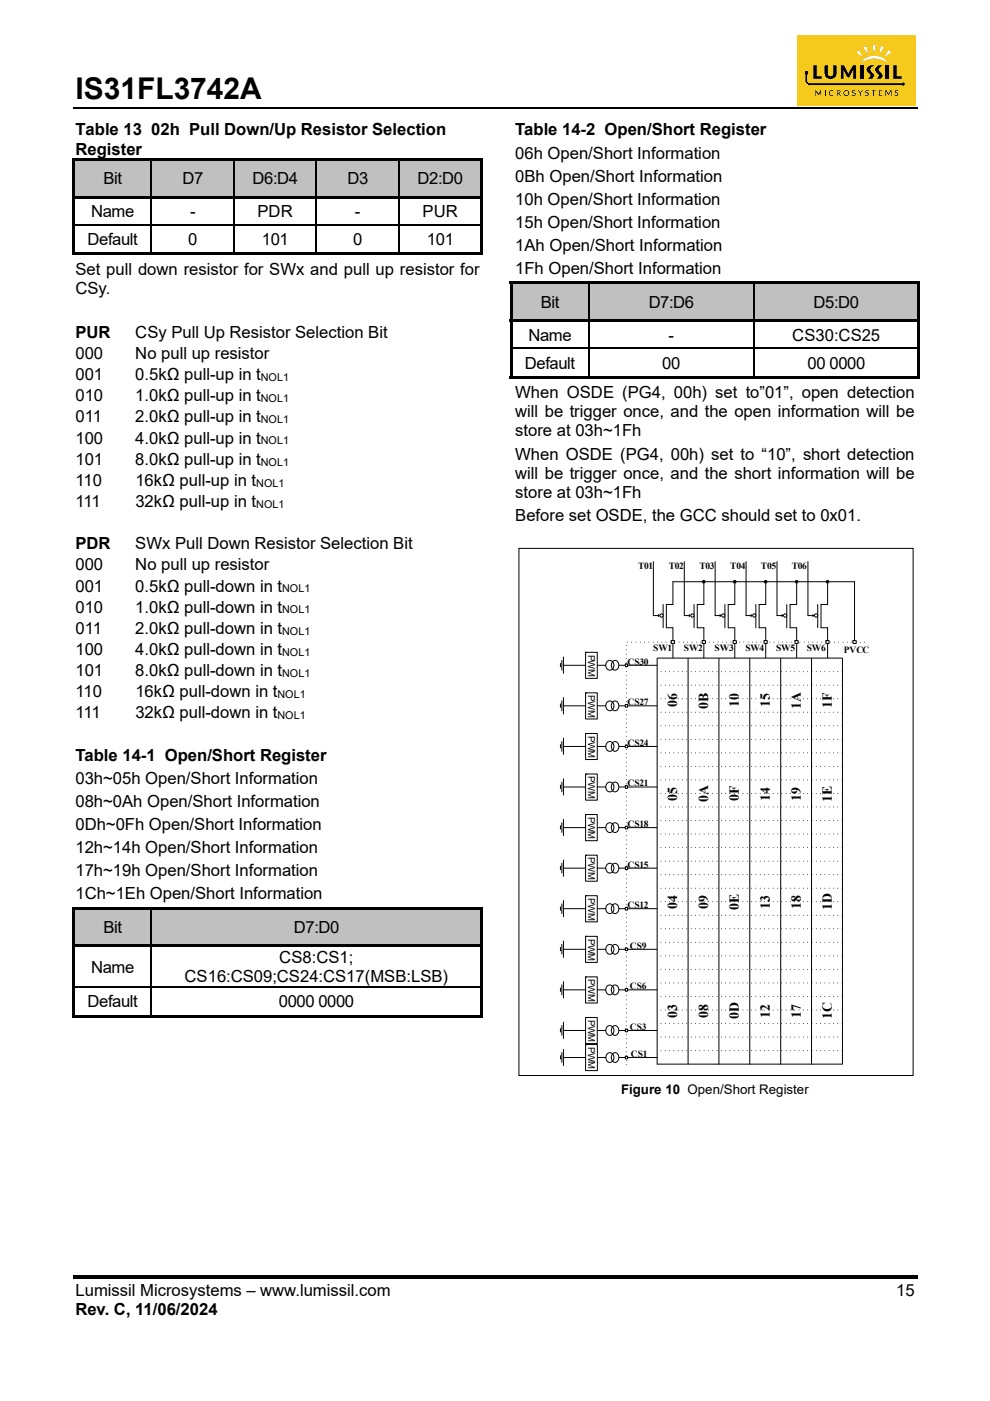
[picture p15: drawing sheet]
<svg xmlns="http://www.w3.org/2000/svg" width="210mm" height="297mm" viewBox="0 0 210 297" stroke-linecap="round" stroke-linejoin="round" font-family="sans-serif">
<defs><g id="words">
<text font-size="6.3" x="16" y="21">IS31FL3742A</text>
<g font-size="3.5">
<text x="16" y="28.7">Table 13 02h Pull Down/Up Resistor Selection</text>
<text x="109.3" y="28.7">Table 14-2 Open/Short Register</text>
<text x="16" y="32.8">Register</text>
<text x="109.3" y="33.6">06h Open/Short Information</text>
<text x="21.9" y="39.1">Bit</text>
<text x="38.7" y="39.1">D7</text>
<text x="53.6" y="39.1">D6:D4</text>
<text x="73.7" y="39.1">D3</text>
<text x="88.6" y="39.1">D2:D0</text>
<text x="109.3" y="38.5">0Bh Open/Short Information</text>
<text x="19.3" y="46.1">Name</text>
<text x="40.3" y="46.1">-</text>
<text x="54.6" y="46.1">PDR</text>
<text x="75.3" y="46.1">-</text>
<text x="89.6" y="46.1">PUR</text>
<text x="109.3" y="43.4">10h Open/Short Information</text>
<text x="18.6" y="51.9">Default</text>
<text x="39.9" y="51.9">0</text>
<text x="55.5" y="51.9">101</text>
<text x="74.9" y="51.9">0</text>
<text x="90.5" y="51.9">101</text>
<text x="109.3" y="48.3">15h Open/Short Information</text>
<text x="109.3" y="53.2">1Ah Open/Short Information</text>
<text x="16" y="58.2">Set pull down resistor for SWx and pull up resistor for</text>
<text x="109.3" y="58.1">1Fh Open/Short Information</text>
<text x="16" y="62.3">CSy.</text>
<text x="114.7" y="65.3">Bit</text>
<text x="137.6" y="65.3">D7:D6</text>
<text x="172.6" y="65.3">D5:D0</text>
<text x="16" y="71.6">PUR</text>
<text x="28.7" y="71.6">CSy Pull Up Resistor Selection Bit</text>
<text x="16" y="76.1">000</text>
<text x="28.7" y="76.1">No pull up resistor</text>
<text x="112.1" y="72.3">Name</text>
<text x="141.8" y="72.3">-</text>
<text x="168" y="72.3">CS30:CS25</text>
<text x="16" y="80.6">001</text>
<text x="28.7" y="80.6">0.5kΩ pull-up in t</text>
<text x="111.3" y="78.1">Default</text>
<text x="140.5" y="78.1">00</text>
<text x="171.3" y="78.1">00 0000</text>
<text x="16" y="85.1">010</text>
<text x="16" y="89.6">011</text>
<text x="28.7" y="85.1">1.0kΩ pull-up in t</text>
<text x="28.7" y="89.6">2.0kΩ pull-up in t</text>
<text x="109.3" y="84.4">When OSDE (PG4, 00h) set to”01”, open detection</text>
<text x="109.3" y="88.5">will be trigger once, and the open information will be</text>
<text x="16" y="94">100</text>
<text x="28.7" y="94">4.0kΩ pull-up in t</text>
<text x="109.3" y="92.5">store at 03h~1Fh</text>
<text x="16" y="98.5">101</text>
<text x="28.7" y="98.5">8.0kΩ pull-up in t</text>
<text x="109.3" y="97.4">When OSDE (PG4, 00h) set to “10”, short detection</text>
<text x="109.3" y="101.5">will be trigger once, and the short information will be</text>
<text x="16" y="107.5">111</text>
<text x="16" y="103">110</text>
<text x="28.7" y="107.5">32kΩ pull-up in t</text>
<text x="28.7" y="103">16kΩ pull-up in t</text>
<text x="109.3" y="105.6">store at 03h~1Fh</text>
<text x="109.3" y="110.4">Before set OSDE, the GCC should set to 0x01.</text>
<text x="16" y="116.5">PDR</text>
<text x="28.7" y="116.5">SWx Pull Down Resistor Selection Bit</text>
<text x="16" y="120.9">000</text>
<text x="16" y="125.4">001</text>
<text x="28.7" y="120.9">No pull up resistor</text>
<text x="28.7" y="125.4">0.5kΩ pull-down in t</text>
<text x="16" y="129.9">010</text>
<text x="28.7" y="129.9">1.0kΩ pull-down in t</text>
<text x="16" y="134.4">011</text>
<text x="28.7" y="134.4">2.0kΩ pull-down in t</text>
<text x="16" y="138.9">100</text>
<text x="16" y="143.3">101</text>
<text x="28.7" y="138.9">4.0kΩ pull-down in t</text>
<text x="28.7" y="143.3">8.0kΩ pull-down in t</text>
<text x="16" y="147.8">110</text>
<text x="28.7" y="147.8">16kΩ pull-down in t</text>
<text x="16" y="152.3">111</text>
<text x="28.7" y="152.3">32kΩ pull-down in t</text>
<text x="16" y="161.2">Table 14-1 Open/Short Register</text>
<text x="16" y="166.2">03h~05h Open/Short Information</text>
<text x="16" y="171.1">08h~0Ah Open/Short Information</text>
<text x="16" y="176">0Dh~0Fh Open/Short Information</text>
<text x="16" y="180.9">12h~14h Open/Short Information</text>
<text x="16" y="185.8">17h~19h Open/Short Information</text>
<text x="16" y="190.7">1Ch~1Eh Open/Short Information</text>
<text x="21.9" y="197.8">Bit</text>
<text x="62.3" y="197.8">D7:D0</text>
<text x="19.3" y="206.3">Name</text>
<text x="39.2" y="208.3">CS16:CS09;CS24:CS17(MSB:LSB)</text>
<text x="59.2" y="204.2">CS8:CS1;</text>
<text x="18.6" y="213.6">Default</text>
<text x="59.2" y="213.6">0000 0000</text>
<text x="16" y="274.7">Lumissil Microsystems – www.lumissil.com</text>
<text x="190.1" y="274.7">15</text>
<text x="16" y="278.8">Rev. C, 11/06/2024</text>
</g>
<g font-size="2.9">
<text x="143.6" y="150" transform="rotate(-90 143.6 150)">06</text>
<text x="156.7" y="150" transform="rotate(-90 156.7 150)">10</text>
<text x="163.3" y="150" transform="rotate(-90 163.3 150)">15</text>
<text x="150.2" y="150.2" transform="rotate(-90 150.2 150.2)">0B</text>
<text x="169.9" y="150.3" transform="rotate(-90 169.9 150.3)">1A</text>
<text x="176.4" y="150.1" transform="rotate(-90 176.4 150.1)">1F</text>
<text x="143.6" y="169.7" transform="rotate(-90 143.6 169.7)">05</text>
<text x="150.2" y="170.1" transform="rotate(-90 150.2 170.1)">0A</text>
<text x="156.7" y="169.9" transform="rotate(-90 156.7 169.9)">0F</text>
<text x="163.3" y="169.7" transform="rotate(-90 163.3 169.7)">14</text>
<text x="169.9" y="169.7" transform="rotate(-90 169.9 169.7)">19</text>
<text x="176.4" y="170" transform="rotate(-90 176.4 170)">1E</text>
<text x="143.6" y="192.7" transform="rotate(-90 143.6 192.7)">04</text>
<text x="150.2" y="192.7" transform="rotate(-90 150.2 192.7)">09</text>
<text x="156.7" y="193" transform="rotate(-90 156.7 193)">0E</text>
<text x="163.3" y="192.7" transform="rotate(-90 163.3 192.7)">13</text>
<text x="169.9" y="192.7" transform="rotate(-90 169.9 192.7)">18</text>
<text x="176.4" y="193" transform="rotate(-90 176.4 193)">1D</text>
<text x="143.6" y="215.8" transform="rotate(-90 143.6 215.8)">03</text>
<text x="150.2" y="215.8" transform="rotate(-90 150.2 215.8)">08</text>
<text x="163.3" y="215.8" transform="rotate(-90 163.3 215.8)">12</text>
<text x="169.9" y="215.8" transform="rotate(-90 169.9 215.8)">17</text>
<text x="156.7" y="216.1" transform="rotate(-90 156.7 216.1)">0D</text>
<text x="176.4" y="216.1" transform="rotate(-90 176.4 216.1)">1C</text>
</g>
<text font-size="2.8" x="131.7" y="231.9">Figure 10 Open/Short Register</text>
<g font-size="2.3">
<text x="55.3" y="80.8">NOL1</text>
<text x="55.3" y="85.3">NOL1</text>
<text x="55.3" y="89.7">NOL1</text>
<text x="55.3" y="94.2">NOL1</text>
<text x="55.3" y="98.7">NOL1</text>
<text x="54.4" y="103.2">NOL1</text>
<text x="54.4" y="107.7">NOL1</text>
<text x="59.9" y="125.6">NOL1</text>
<text x="59.9" y="130.1">NOL1</text>
<text x="59.9" y="134.5">NOL1</text>
<text x="59.9" y="139">NOL1</text>
<text x="59.9" y="143.5">NOL1</text>
<text x="58.9" y="148">NOL1</text>
<text x="58.9" y="152.5">NOL1</text>
</g>
<g font-size="2">
<text x="135.3" y="120.6">T01</text>
<text x="141.9" y="120.6">T02</text>
<text x="148.4" y="120.6">T03</text>
<text x="154.9" y="120.6">T04</text>
<text x="161.4" y="120.6">T05</text>
<text x="167.9" y="120.6">T06</text>
<text x="124.8" y="138.8" transform="rotate(90 124.8 138.8)">PWM</text>
<text x="133.1" y="140.9">CS30</text>
<text x="138.6" y="138.1">SW1</text>
<text x="145.1" y="138.1">SW2</text>
<text x="151.6" y="138.1">SW3</text>
<text x="158.1" y="138.1">SW4</text>
<text x="164.6" y="138.1">SW5</text>
<text x="171.1" y="138.1">SW6</text>
<text x="179" y="138.5">PVCC</text>
<text x="124.8" y="147.4" transform="rotate(90 124.8 147.4)">PWM</text>
<text x="133.1" y="149.5">CS27</text>
<text x="124.8" y="156" transform="rotate(90 124.8 156)">PWM</text>
<text x="133.1" y="158.1">CS24</text>
<text x="124.8" y="164.6" transform="rotate(90 124.8 164.6)">PWM</text>
<text x="133.1" y="166.7">CS21</text>
<text x="124.8" y="173.2" transform="rotate(90 124.8 173.2)">PWM</text>
<text x="133.1" y="175.3">CS18</text>
<text x="124.8" y="181.8" transform="rotate(90 124.8 181.8)">PWM</text>
<text x="133.1" y="183.9">CS15</text>
<text x="124.8" y="190.4" transform="rotate(90 124.8 190.4)">PWM</text>
<text x="133.1" y="192.6">CS12</text>
<text x="124.8" y="199" transform="rotate(90 124.8 199)">PWM</text>
<text x="133.6" y="201.1">CS9</text>
<text x="124.8" y="207.6" transform="rotate(90 124.8 207.6)">PWM</text>
<text x="133.6" y="209.7">CS6</text>
<text x="124.8" y="216.2" transform="rotate(90 124.8 216.2)">PWM</text>
<text x="124.8" y="221.9" transform="rotate(90 124.8 221.9)">PWM</text>
<text x="133.6" y="218.4">CS3</text>
<text x="133.8" y="224.1">CS1</text>
</g>
</g></defs>
<path d="M15.5 22.8h179" fill="none" stroke="#000" stroke-width=".34"/>
<path d="M15.5 270.3h179v.8h-179z" fill="#000"/>
<path d="M169.1 7.4h25.2v15h-25.2z" fill="#f5ca1d"/>
<g fill="#040000">
<path d="M173 19.1h.1l.5 .9 .5-.9h.1v1.2h-.1v-.9l-.5 .8-.5-.8v.9h-.1z"/>
<path d="M175 19.1h.2v1.2h-.2z"/>
<path d="M176 19.3a.47 .47 0 0 1 .8 0 .49 .49 0 0 0-.7 .1 .49 .49 0 0 0 0 .6 .49 .49 0 0 0 .7 .1 .56 .56 0 0 1-.9 .1 .56 .56 0 0 1 0-.8z"/>
<path d="M180.8 19.2l.4-.1 .2 .2a.23 .23 0 0 0-.4-.1 .23 .23 0 0 0 .1 .4 .36 .36 0 0 1 .4 .3 .36 .36 0 0 1-.3 .4 .36 .36 0 0 1-.5-.2h.1a.26 .26 0 0 0 .4 .1 .26 .26 0 0 0 .1-.4 .26 .26 0 0 0-.4-.1l-.2-.1z"/>
<path d="M182 19.1h.2l.3 .6 .3-.6h.2l-.4 .7v.5h-.2v-.5z"/>
<path d="M183.6 19.2l.4-.1 .3 .1-.1 .1a.27 .27 0 0 0-.4-.1 .27 .27 0 0 0-.1 .4 .27 .27 0 0 0 .4 .1 .38 .38 0 0 1 0 .6 .38 .38 0 0 1-.6-.2h.1a.28 .28 0 0 0 .4 .1 .28 .28 0 0 0 .1-.4 .28 .28 0 0 0-.4-.1l-.1-.1z"/>
<path d="M184.8 19.1h1l-.4 .1v1.1h-.2v-1.1z"/>
<path d="M186.4 19.1h.8l-.6 .1v.5h.4l-.4 .1v.4l.6 .1h-.8z"/>
<path d="M187.8 19.1h.2l.4 .9 .5-.9h.2v1.2h-.2v-.9l-.5 .8-.4-.8v.9h-.2z"/>
<path d="M189.9 19.2l.3-.1 .2 .1v.1a.25 .25 0 0 0-.4 0 .25 .25 0 0 0 0 .3 .25 .25 0 0 0 .3 .1 .37 .37 0 0 1 .1 .6 .37 .37 0 0 1-.6-.2h.1a.27 .27 0 0 0 .4 .1 .27 .27 0 0 0 0-.4 .27 .27 0 0 0-.3-.1l-.2-.2z"/>
<path d="M172.5 13.8h.7v2.4h1.1v.5h-1.8z"/>
<path d="M174.9 13.8h.7v1.5a.6 .6 0 0 0 .4 .9 .6 .6 0 0 0 .7-.7v-1.7h.7v1.5a1.27 1.27 0 0 1-1.1 1.5 1.27 1.27 0 0 1-1.4-1.3z"/>
<path d="M178.3 13.8h.7l.9 1.9 .9-1.8 .8-.1v2.9h-.6v-1.9l-.8 1.5-.2 .1-.4-.1-.7-1.5v1.9h-.6z"/>
<path d="M182.5 13.8h.7v2.9h-.7z"/>
<path d="M187.9 13.8h.7v2.9h-.7z"/>
<path d="M189.5 13.8h.7v2.4h1v.5h-1.7z"/>
<path d="M184.2 14.1a1.17 1.17 0 0 1 1.2-.3 1.26 1.26 0 0 0-.8 1.1l.7 .7a.62 .62 0 0 1-.4 1.1h-.9a.68 .68 0 0 0 .6-.9l-.2-.2a.9 .9 0 0 1-.2-1.5z"/>
<path d="M185.9 14.1a1.17 1.17 0 0 1 1.3-.3v.1a.87 .87 0 0 0-.8 .8 .87 .87 0 0 0 .6 .9 .64 .64 0 0 1-.2 1.1h-1a.68 .68 0 0 0 .5-.9l-.1-.2a.9 .9 0 0 1-.3-1.5z"/>
<path d="M177.5 19.1h.3a.34 .34 0 0 1 .5 .2 .34 .34 0 0 1-.3 .5l.4 .5h-.2l-.4-.5h-.2v.5h-.1zM177.6 19.2v.5l.4-.1a.22 .22 0 0 0 .1-.3 .22 .22 0 0 0-.3-.1z"/>
<path d="M178.8 19.7a.65 .65 0 0 1 1.3 0 .65 .65 0 0 1-1.3 0zM179 19.7a.47 .47 0 0 0 .9 0 .47 .47 0 0 0-.9 0z"/>
</g>
<g fill="#fff">
<path d="M182.8 13a3.6 3.6 0 0 1 5.5 .3 5.1 5.1 0 0 0-5.7 0z"/>
<path d="M183.1 10l.7-.2 .3 1.7z"/>
<path d="M186.8 9.7l.7 .3-1 1.5z"/>
<path d="M185 9.6h.8l-.4 1.7z"/>
<path d="M181.6 11.1l.6-.5 .8 1.5z"/>
<path d="M188.5 10.6l.5 .5-1.4 1z"/>
</g>
<path d="M170.7 15.1h.7v.7h-.2v1.5l.4 .4h19.7a.33 .33 0 0 1 .5-.2 .33 .33 0 0 1 .1 .5 .33 .33 0 0 1-.5 .1l-20-.1-.5-.6z" fill="#040000"/>
<g fill="#c0c0c0">
<path d="M15.9 34h16.1v7.5h-16.1z"/>
<path d="M17.5 35.8h12.7v4h-12.7z"/>
<path d="M32.2 34h17.3v7.5h-17.3z"/>
<path d="M34 35.8h13.7v4h-13.7z"/>
<path d="M49.7 34h17.3v7.5h-17.3z"/>
<path d="M51.5 35.8h13.7v4h-13.7z"/>
<path d="M67.2 34h17.3v7.5h-17.3z"/>
<path d="M69 35.8h13.7v4h-13.7z"/>
<path d="M84.7 34h17.2v7.5h-17.2z"/>
<path d="M86.5 35.8h13.7v4h-13.7z"/>
</g>
<g fill="#000">
<path d="M15.4 33.5h.5v.5h-.5zM15.4 33.5h87v.5h-87zM101.8 33.5h.6v.5h-.6zM15.4 34h.5v7.5h-.5zM15.4 41.5h87v.6h-87zM15.4 42.1h.5v5.4h-.5zM15.4 47.5h.5v.3h-.5zM15.4 47.8h.5v6.2h-.5zM15.4 53.5h16.6v.5h-16.6zM32 47.5h.2v.3h-.2zM32 53.5h17.5v.5h-17.5zM49.5 47.5h.2v.3h-.2z"/>
<path d="M49.5 53.5h17.5v.5h-17.5zM67 47.5h.2v.3h-.2zM67 53.5h17.5v.5h-17.5zM84.5 47.5h.3v.3h-.3zM84.5 53.5h17.3v.5h-17.3zM101.8 34h.6v7.5h-.6zM101.8 42.1h.6v5.4h-.6zM101.8 47.5h.6v.3h-.6zM101.8 47.8h.6v6.2h-.6zM101.8 53.5h.6v.5h-.6z"/>
</g>
<g fill="none" stroke="#000" stroke-width=".25">
<path d="M32.1 34v7.5M49.6 34v7.5M67.1 34v7.5M84.6 34v7.5M15.9 47.6h16.1M32.1 42.1v5.4M32.1 47.8v5.7M32.2 47.6h17.3M49.6 42.1v5.4M49.6 47.8v5.7M49.7 47.6h17.3M67.1 42.1v5.4"/>
<path d="M67.1 47.8v5.7M67.2 47.6h17.3M84.6 42.1v5.4M84.6 47.8v5.7M84.8 47.6h17"/>
</g>
<g fill="#c0c0c0">
<path d="M15.9 192.8h16.1v7.5h-16.1z"/>
<path d="M17.5 194.5h12.7v4h-12.7z"/>
<path d="M32.2 192.8h69.7v7.5h-69.7z"/>
<path d="M34 194.5h66.2v4h-66.2z"/>
</g>
<g fill="#000">
<path d="M15.4 192.3h.5v.5h-.5zM15.4 192.3h87v.5h-87zM101.8 192.3h.6v.5h-.6zM15.4 192.8h.5v7.5h-.5zM15.4 200.3h87v.5h-87zM15.4 200.8h.5v8.4h-.5zM15.4 209.2h.5v.2h-.5zM15.4 209.4h.5v6.3h-.5zM15.4 215.2h16.6v.5h-16.6zM32 209.2h.2v.2h-.2zM32 215.2h69.8v.5h-69.8zM101.8 192.8h.6v7.5h-.6z"/>
<path d="M101.8 200.8h.6v8.4h-.6zM101.8 209.2h.6v.2h-.6zM101.8 209.4h.6v6.3h-.6zM101.8 215.2h.6v.5h-.6z"/>
</g>
<path d="M32.1 192.8v7.5M15.9 209.3h16.1M32.1 200.8v8.4M32.1 209.4v5.8M32.2 209.3h69.6" fill="none" stroke="#000" stroke-width=".25"/>
<g fill="#c0c0c0">
<path d="M108.6 60.3h16.1v7.4h-16.1z"/>
<path d="M110.3 62h12.7v4h-12.7z"/>
<path d="M125 60.3h34.8v7.4h-34.8z"/>
<path d="M126.8 62h31.2v4h-31.2z"/>
<path d="M160 60.3h34.6v7.4h-34.6z"/>
<path d="M161.8 62h31.2v4h-31.2z"/>
</g>
<g fill="#000">
<path d="M108.1 59.7h.5v.6h-.5zM108.1 59.7h87v.6h-87zM108.1 60.3h.5v7.4h-.5zM108.1 67.7h87v.6h-87zM108.1 68.3h.5v5.4h-.5zM108.1 73.7h.5v.3h-.5zM124.8 73.7h.2v.3h-.2zM159.8 73.7h.2v.3h-.2zM194.6 59.7h.5v.6h-.5zM194.6 60.3h.5v7.4h-.5zM194.6 68.3h.5v5.4h-.5zM194.6 73.7h.5v.3h-.5z"/>
<path d="M108.1 74h.5v6.3h-.5zM108.1 79.7h16.7v.6h-16.7zM124.8 79.7h35v.6h-35zM159.8 79.7h34.8v.6h-34.8zM194.6 74h.5v6.3h-.5zM194.6 79.7h.5v.6h-.5z"/>
</g>
<path d="M108.6 73.9h16.2M124.9 60.3v7.4M124.9 68.3v5.4M124.9 74v5.7M125 73.9h34.8M159.9 60.3v7.4M159.9 68.3v5.4M159.9 74v5.7M160 73.9h34.6" fill="none" stroke="#000" stroke-width=".25"/>
<path d="M133.1 136.1h51.2M178.6 151h-39.2M178.6 162.5h-39.2M178.6 174h-39.2M178.6 185.4h-39.2M178.6 211.3h-39.2M178.6 219.9h-39.2" fill="none" stroke="#000" stroke-width=".21" stroke-dasharray="0 .9"/>
<path d="M139.4 139.6v86h39.2M145.9 139.6v86M152.5 139.6v86M159 139.6v86M165.6 139.6v86M172.1 139.6v86" fill="none" stroke="#000" stroke-width=".21"/>
<path d="M180.9 135.8h.7v.6h-.7z" fill="#fff"/>
<path d="M171.4 119.1v11.4h1M139.4 139.5h39.2M142.7 123.3h38.6v12.5M173.4 128.2v4.9M175.5 123.3v4.9h-1.4v4.9h1.4v6.4M178.7 139.6v86M180.9 135.8h.7v.6h-.7zM180.9 135.8h.1" fill="none" stroke="#000" stroke-width=".21"/>
<g fill="none" stroke="#000" stroke-width=".21" stroke-dasharray="0 .9">
<path d="M178.6 153.9h-39.2M178.6 142.4h-39.2M178.6 156.8h-39.2M178.6 145.3h-39.2M178.6 159.6h-39.2M178.6 148.1h-39.2M178.6 165.4h-39.2M178.6 176.8h-39.2M178.6 168.2h-39.2M178.6 179.7h-39.2M178.6 171.1h-39.2M178.6 199.8h-39.2"/>
<path d="M178.6 196.9h-39.2M178.6 188.3h-39.2M178.6 191.2h-39.2M178.6 182.6h-39.2M178.6 194.1h-39.2M178.6 202.7h-39.2M178.6 208.4h-39.2M178.6 217h-39.2M178.6 205.5h-39.2M178.6 214.1h-39.2M178.6 222.8h-39.2"/>
</g>
<path d="M172.3 130.1l.4 .4-.4 .4z" fill="#000"/>
<path d="M175.2 135.8h.7v.6h-.7z" fill="#fff"/>
<path d="M175.2 135.8h.7v.6h-.7zM175.2 135.8h.1" fill="none" stroke="#000" stroke-width=".21"/>
<circle cx="173.1" cy="130.5" r=".35" fill="#fff"/>
<g fill="none" stroke="#000" stroke-width=".21">
<path d="M164.8 119.1v11.4h1.1M166.9 128.2v4.9M169 123.3v4.9h-1.4v4.9h1.4v6.4"/>
<circle cx="173.1" cy="130.5" r=".35"/>
<circle cx="175.5" cy="123.3" r=".27"/>
</g>
<g fill="#000">
<path d="M165.8 130.1l.4 .4-.4 .4z"/>
<circle cx="175.5" cy="123.3" r=".27"/>
</g>
<path d="M168.6 135.8h.7v.6h-.7z" fill="#fff"/>
<path d="M168.6 135.8h.7v.6h-.7zM168.6 135.8h.1" fill="none" stroke="#000" stroke-width=".21"/>
<circle cx="166.5" cy="130.5" r=".35" fill="#fff"/>
<g fill="none" stroke="#000" stroke-width=".21">
<path d="M158.2 119.1v11.4h1.1M160.3 128.2v4.9M162.4 123.3v4.9h-1.4v4.9h1.4v6.4"/>
<circle cx="166.5" cy="130.5" r=".35"/>
<circle cx="169" cy="123.3" r=".27"/>
</g>
<g fill="#000">
<path d="M159.2 130.1l.4 .4-.4 .4z"/>
<circle cx="169" cy="123.3" r=".27"/>
</g>
<path d="M162.1 135.8h.6v.6h-.6z" fill="#fff"/>
<path d="M162.1 135.8h.6v.6h-.6zM162.1 135.8h.1" fill="none" stroke="#000" stroke-width=".21"/>
<circle cx="160" cy="130.5" r=".35" fill="#fff"/>
<g fill="none" stroke="#000" stroke-width=".21">
<path d="M151.7 119.1v11.4h1M153.8 128.2v4.9M155.9 123.3v4.9h-1.4v4.9h1.4v6.4"/>
<circle cx="160" cy="130.5" r=".35"/>
<circle cx="162.4" cy="123.3" r=".27"/>
</g>
<g fill="#000">
<path d="M152.7 130.1l.4 .4-.4 .4z"/>
<circle cx="162.4" cy="123.3" r=".27"/>
</g>
<path d="M155.5 135.8h.7v.6h-.7z" fill="#fff"/>
<path d="M155.5 135.8h.7v.6h-.7zM155.5 135.8h.1" fill="none" stroke="#000" stroke-width=".21"/>
<circle cx="153.4" cy="130.5" r=".35" fill="#fff"/>
<g fill="none" stroke="#000" stroke-width=".21">
<path d="M145.1 119.1v11.4h1.1M147.2 128.2v4.9M149.3 123.3v4.9h-1.4v4.9h1.4v6.4"/>
<circle cx="153.4" cy="130.5" r=".35"/>
<circle cx="155.8" cy="123.3" r=".28"/>
</g>
<g fill="#000">
<path d="M146.1 130.1l.4 .4-.4 .4z"/>
<circle cx="155.8" cy="123.3" r=".28"/>
</g>
<path d="M148.9 135.8h.7v.6h-.7z" fill="#fff"/>
<path d="M148.9 135.8h.7v.6h-.7zM148.9 135.8h.1" fill="none" stroke="#000" stroke-width=".21"/>
<circle cx="146.9" cy="130.5" r=".35" fill="#fff"/>
<g fill="none" stroke="#000" stroke-width=".21">
<path d="M138.6 119.1v11.4h1M140.7 128.2v4.9M142.7 123.3v4.9h-1.4v4.9h1.4v6.4"/>
<circle cx="146.9" cy="130.5" r=".35"/>
<circle cx="149.3" cy="123.3" r=".28"/>
</g>
<g fill="#000">
<path d="M139.6 130.1l.4 .4-.4 .4z"/>
<circle cx="149.3" cy="123.3" r=".28"/>
</g>
<path d="M142.4 135.8h.7v.6h-.7z" fill="#fff"/>
<path d="M142.4 135.8h.7v.6h-.7zM142.4 135.8h.1" fill="none" stroke="#000" stroke-width=".21"/>
<circle cx="140.3" cy="130.5" r=".35" fill="#fff"/>
<g fill="none" stroke="#000" stroke-width=".21">
<path d="M128.7 140.3a.96 .96 0 0 1 1.4 .1 .96 .96 0 0 1-.1 1.4 .96 .96 0 0 1-1.4-.1 .96 .96 0 0 1 .1-1.4zM129.9 140.3a.79 .79 0 0 1 1-.2 .79 .79 0 0 1 .4 1 .82 .82 0 0 1-.8 1 .82 .82 0 0 1-.8-1zM131.3 141.1h8"/>
<circle cx="140.3" cy="130.5" r=".35"/>
</g>
<path d="M132.8 225.7v-89.4" fill="none" stroke="#000" stroke-width=".21" stroke-dasharray="0 .9"/>
<path d="M124.2 138.3h2.5v5.5h-2.5z" fill="#fff"/>
<path d="M124.2 138.3h2.5v5.5h-2.5zM124.2 138.3h.1M119.5 141.1h4.7M126.7 141.1h1.8" fill="none" stroke="#000" stroke-width=".21"/>
<path d="M132.6 140.8h.5v.5h-.5z" fill="#fff"/>
<path d="M119.5 139.3v3.5M118.9 140.7v.7M119.2 140v2.1M128.7 157.5a.96 .96 0 0 1 1.4 .1 .96 .96 0 0 1-.1 1.4 .96 .96 0 0 1-1.4-.1 .96 .96 0 0 1 .1-1.4zM129.9 157.5a.79 .79 0 0 1 1-.1 .79 .79 0 0 1 .4 .9 .82 .82 0 0 1-.8 1 .82 .82 0 0 1-.8-1zM131.3 158.3h8M132.6 140.8h.5v.5h-.5zM132.6 140.8h.1" fill="none" stroke="#000" stroke-width=".21"/>
<path d="M124.2 155.5h2.5v5.5h-2.5z" fill="#fff"/>
<path d="M119.5 158.3h4.7M124.2 155.5h2.5v5.5h-2.5zM124.2 155.5h.1M126.7 158.3h1.8" fill="none" stroke="#000" stroke-width=".21"/>
<path d="M132.6 158h.5v.5h-.5z" fill="#fff"/>
<path d="M118.9 157.9v.7M119.2 157.2v2.1M119.5 156.5v3.5M132.6 158h.5v.5h-.5zM132.6 158h.1M128.7 174.7a.96 .96 0 0 1 1.4 .2 .96 .96 0 0 1-.1 1.3 .96 .96 0 0 1-1.4-.1 .96 .96 0 0 1 .1-1.4zM129.9 174.7a.79 .79 0 0 1 1-.1 .79 .79 0 0 1 .4 .9 .82 .82 0 0 1-.8 1 .82 .82 0 0 1-.8-1zM131.3 175.5h8" fill="none" stroke="#000" stroke-width=".21"/>
<path d="M124.2 172.7h2.5v5.5h-2.5z" fill="#fff"/>
<path d="M119.5 175.5h4.7M124.2 172.7h2.5v5.5h-2.5zM124.2 172.7h.1M126.7 175.5h1.8" fill="none" stroke="#000" stroke-width=".21"/>
<path d="M132.6 175.2h.5v.5h-.5z" fill="#fff"/>
<path d="M118.9 175.1v.7M119.2 174.4v2.1M119.5 173.7v3.5M132.6 175.2h.5v.5h-.5zM132.6 175.2h.1M128.7 191.9a.96 .96 0 0 1 1.4 .1 .96 .96 0 0 1-.1 1.4 .96 .96 0 0 1-1.4-.1 .96 .96 0 0 1 .1-1.4zM129.9 191.9a.79 .79 0 0 1 1-.2 .79 .79 0 0 1 .4 1 .82 .82 0 0 1-.8 1 .82 .82 0 0 1-.8-1zM131.3 192.7h8" fill="none" stroke="#000" stroke-width=".21"/>
<path d="M124.2 189.9h2.5v5.6h-2.5z" fill="#fff"/>
<path d="M119.5 192.7h4.7M124.2 189.9h2.5v5.6h-2.5zM124.2 189.9h.1M126.7 192.7h1.8" fill="none" stroke="#000" stroke-width=".21"/>
<path d="M132.6 192.4h.5v.6h-.5z" fill="#fff"/>
<path d="M118.9 192.3v.7M119.2 191.6v2.1M119.5 190.9v3.5M132.6 192.4h.5v.6h-.5zM132.6 192.4h.1M128.7 209.1a.96 .96 0 0 1 1.4 .2 .96 .96 0 0 1-.1 1.3 .96 .96 0 0 1-1.4-.1 .96 .96 0 0 1 .1-1.4zM129.9 209.1a.79 .79 0 0 1 1-.1 .79 .79 0 0 1 .4 .9 .82 .82 0 0 1-.8 1 .82 .82 0 0 1-.8-1zM131.3 209.9h8" fill="none" stroke="#000" stroke-width=".21"/>
<path d="M124.2 207.1h2.5v5.6h-2.5z" fill="#fff"/>
<path d="M119.5 209.9h4.7M124.2 207.1h2.5v5.6h-2.5zM124.2 207.1h.1M126.7 209.9h1.8" fill="none" stroke="#000" stroke-width=".21"/>
<path d="M132.6 209.6h.5v.5h-.5z" fill="#fff"/>
<path d="M118.9 209.5v.7M119.2 208.8v2.1M119.5 208.1v3.5M128.7 217.7a.96 .96 0 0 1 1.4 .2 .96 .96 0 0 1-.1 1.3 .96 .96 0 0 1-1.4-.1 .96 .96 0 0 1 .1-1.4zM129.9 217.7a.79 .79 0 0 1 1-.1 .79 .79 0 0 1 .4 .9 .82 .82 0 0 1-.8 1 .82 .82 0 0 1-.8-1zM131.3 218.5h8M132.6 209.6h.5v.5h-.5zM132.6 209.6h.1" fill="none" stroke="#000" stroke-width=".21"/>
<path d="M124.2 215.7h2.5v5.6h-2.5z" fill="#fff"/>
<path d="M119.5 218.5h4.7M124.2 215.7h2.5v5.6h-2.5zM124.2 215.7h.1M126.7 218.5h1.8" fill="none" stroke="#000" stroke-width=".21"/>
<path d="M132.6 218.2h.5v.6h-.5z" fill="#fff"/>
<path d="M128.7 148.9a.96 .96 0 0 1 1.4 .1 .96 .96 0 0 1-.1 1.4 .96 .96 0 0 1-1.4-.1 .96 .96 0 0 1 .1-1.4zM129.9 148.9a.79 .79 0 0 1 1-.2 .79 .79 0 0 1 .4 .9 .82 .82 0 0 1-.8 1.1 .82 .82 0 0 1-.8-1.1zM131.3 149.6h8M118.9 218.1v.7M119.2 217.4v2.1M119.5 216.7v3.5M132.6 218.2h.5v.6h-.5zM132.6 218.2h.1" fill="none" stroke="#000" stroke-width=".21"/>
<path d="M124.2 146.9h2.5v5.5h-2.5z" fill="#fff"/>
<path d="M119.5 149.6h4.7M124.2 146.9h2.5v5.5h-2.5zM124.2 146.9h.1M126.7 149.6h1.8" fill="none" stroke="#000" stroke-width=".21"/>
<path d="M132.6 149.4h.5v.5h-.5z" fill="#fff"/>
<path d="M118.9 149.2v.8M119.2 148.6v2.1M119.5 147.9v3.5M132.6 149.4h.5v.5h-.5zM132.6 149.4h.1M128.7 166.1a.96 .96 0 0 1 1.4 .1 .96 .96 0 0 1-.1 1.4 .96 .96 0 0 1-1.4-.1 .96 .96 0 0 1 .1-1.4zM129.9 166.1a.79 .79 0 0 1 1-.2 .79 .79 0 0 1 .4 1 .82 .82 0 0 1-.8 1 .82 .82 0 0 1-.8-1zM131.3 166.9h8" fill="none" stroke="#000" stroke-width=".21"/>
<path d="M124.2 164.1h2.5v5.6h-2.5z" fill="#fff"/>
<path d="M119.5 166.9h4.7M124.2 164.1h2.5v5.6h-2.5zM124.2 164.1h.1M126.7 166.9h1.8" fill="none" stroke="#000" stroke-width=".21"/>
<path d="M132.6 166.6h.5v.5h-.5z" fill="#fff"/>
<path d="M118.9 166.5v.7M119.2 165.8v2.1M119.5 165.1v3.5M132.6 166.6h.5v.5h-.5zM132.6 166.6h.1M128.7 183.3a.96 .96 0 0 1 1.4 .1 .96 .96 0 0 1-.1 1.4 .96 .96 0 0 1-1.4-.1 .96 .96 0 0 1 .1-1.4zM129.9 183.3a.79 .79 0 0 1 1-.1 .79 .79 0 0 1 .4 .9 .82 .82 0 0 1-.8 1 .82 .82 0 0 1-.8-1zM131.3 184.1h8" fill="none" stroke="#000" stroke-width=".21"/>
<path d="M124.2 181.3h2.5v5.5h-2.5z" fill="#fff"/>
<path d="M119.5 184.1h4.7M124.2 181.3h2.5v5.5h-2.5zM124.2 181.3h.1M126.7 184.1h1.8" fill="none" stroke="#000" stroke-width=".21"/>
<path d="M132.6 183.8h.5v.5h-.5z" fill="#fff"/>
<path d="M118.9 183.7v.7M119.2 183v2.1M119.5 182.3v3.5M132.6 183.8h.5v.5h-.5zM132.6 183.8h.1M128.7 200.5a.96 .96 0 0 1 1.4 .2 .96 .96 0 0 1-.1 1.3 .96 .96 0 0 1-1.4-.1 .96 .96 0 0 1 .1-1.4zM129.9 200.5a.79 .79 0 0 1 1-.1 .79 .79 0 0 1 .4 .9 .82 .82 0 0 1-.8 1 .82 .82 0 0 1-.8-1zM131.3 201.3h8" fill="none" stroke="#000" stroke-width=".21"/>
<path d="M124.2 198.5h2.5v5.5h-2.5z" fill="#fff"/>
<path d="M124.2 198.5h2.5v5.5h-2.5zM124.2 198.5h.1M119.5 201.3h4.7M126.7 201.3h1.8" fill="none" stroke="#000" stroke-width=".21"/>
<path d="M132.6 201h.5v.5h-.5z" fill="#fff"/>
<path d="M119.5 199.5v3.5M118.9 200.9v.7M119.2 200.2v2.1M132.6 201h.5v.5h-.5zM132.6 201h.1M128.8 223.5a.95 .95 0 0 1 1.3 .1 .95 .95 0 0 1-.1 1.4 .95 .95 0 0 1-1.4-.2 .95 .95 0 0 1 .2-1.3zM129.9 223.5a.79 .79 0 0 1 1-.2 .79 .79 0 0 1 .4 .9 .82 .82 0 0 1-.8 1.1 .82 .82 0 0 1-.8-1.1zM131.3 224.2h8" fill="none" stroke="#000" stroke-width=".21"/>
<path d="M124.2 221.5h2.5v5.5h-2.5z" fill="#fff"/>
<path d="M119.5 224.2h4.7M124.2 221.5h2.5v5.5h-2.5zM124.2 221.5h.1M126.7 224.2h1.8" fill="none" stroke="#000" stroke-width=".21"/>
<path d="M132.6 223.9h.5v.6h-.5z" fill="#fff"/>
<path d="M110.1 116.3h83.6v111.7h-83.6zM118.9 223.8v.8M119.2 223.2v2M119.5 222.5v3.4M132.6 223.9h.5v.6h-.5zM132.6 223.9h.1" fill="none" stroke="#000" stroke-width=".21"/>
<use href="#words"/>
</svg>
